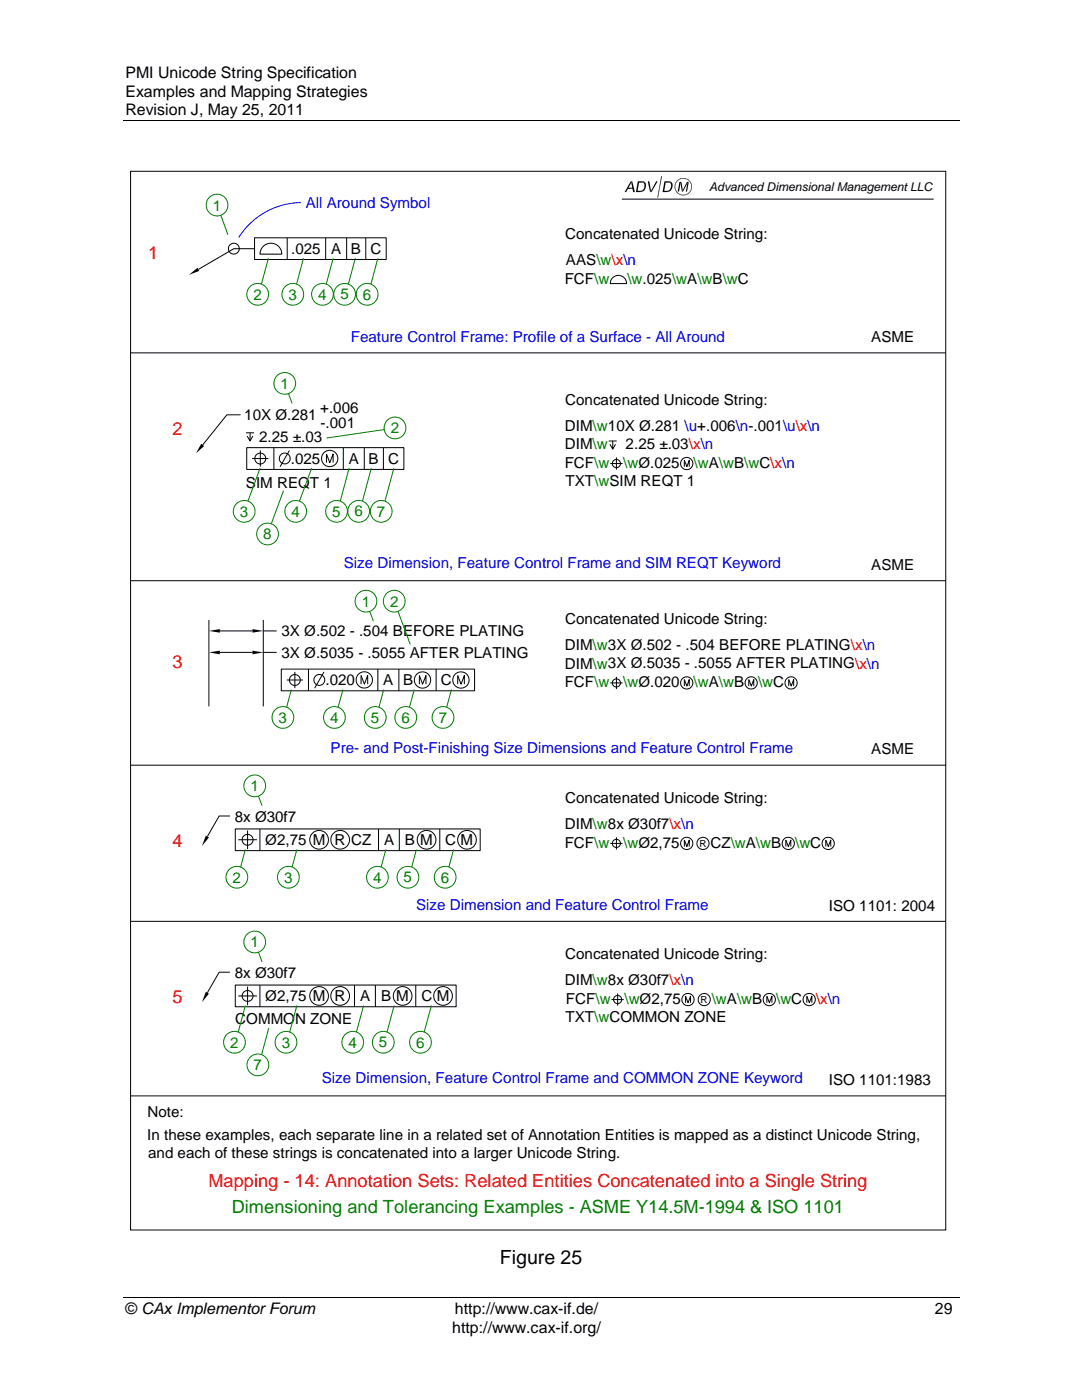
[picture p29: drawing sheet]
<svg xmlns="http://www.w3.org/2000/svg" width="216mm" height="279mm" viewBox="0 0 216 279" stroke-linecap="round" stroke-linejoin="round" font-family="sans-serif">
<defs><g id="words">
<text font-size="3.9" x="99.8" y="252.2">Figure 25</text>
<g font-size="3.6" fill="#e10000">
<text x="29.5" y="51.8">1</text>
<text x="34.4" y="86.7">2</text>
<text x="34.4" y="133.3">3</text>
<text x="34.4" y="169">4</text>
<text x="34.4" y="200.2">5</text>
<text x="41.6" y="236.8">Mapping - 14: Annotation Sets: Related Entities Concatenated into a Single String</text>
</g>
<text font-size="3.6" fill="#007d00" x="46.2" y="242">Dimensioning and Tolerancing Examples - ASME Y14.5M-1994 &amp; ISO 1101</text>
<g font-size="3.2">
<text x="25" y="15.7">PMI Unicode String Specification</text>
<text x="25" y="19.3">Examples and Mapping Strategies</text>
<text x="25" y="22.9">Revision J, May 25, 2011</text>
<text x="25" y="262.3">© CAx Implementor Forum</text>
<text x="90.8" y="262.3">http://www.cax-if.de/</text>
<text x="186.6" y="262.3">29</text>
<text x="90.2" y="266.1">http://www.cax-if.org/</text>
</g>
<g font-size="3" fill="#00f">
<text x="61" y="41.5">All Around Symbol</text>
<text x="70" y="68.2">Feature Control Frame: Profile of a Surface - All Around</text>
<text x="68.6" y="113.4">Size Dimension, Feature Control Frame and SIM REQT Keyword</text>
<text x="66" y="150.2">Pre- and Post-Finishing Size Dimensions and Feature Control Frame</text>
<text x="83" y="181.7">Size Dimension and Feature Control Frame</text>
<text x="64.2" y="216.2">Size Dimension, Feature Control Frame and COMMON ZONE Keyword</text>
</g>
<g font-size="3" fill="#007d00">
<text x="42.5" y="42">1</text>
<text x="50.6" y="59.8">2</text>
<text x="57.6" y="59.8">3</text>
<text x="63.5" y="59.8">4</text>
<text x="67.9" y="59.8">5</text>
<text x="72.4" y="59.8">6</text>
<text x="125.2" y="56.6">\w.025\wA\wB\wC</text>
<text x="56" y="77.6">1</text>
<text x="78" y="86.5">2</text>
<text x="124.4" y="93.3">\wØ.025</text>
<text x="138.4" y="93.3">\wA\wB\wC\x\n</text>
<text x="47.9" y="103.1">3</text>
<text x="52.5" y="107.7">8</text>
<text x="58.2" y="103.1">4</text>
<text x="66.3" y="103.1">5</text>
<text x="70.7" y="103.1">6</text>
<text x="75.2" y="103.1">7</text>
<text x="72.2" y="121.1">1</text>
<text x="77.8" y="121.1">2</text>
<text x="124.4" y="137.1">\wØ.020</text>
<text x="138.4" y="137.1">\wA\wB</text>
<text x="151.3" y="137.1">\wC</text>
<text x="55.6" y="144.3">3</text>
<text x="65.9" y="144.3">4</text>
<text x="74" y="144.3">5</text>
<text x="80.1" y="144.2">6</text>
<text x="87.5" y="144.3">7</text>
<text x="50" y="157.9">1</text>
<text x="124.4" y="169.1">\wØ2,75</text>
<text x="158.7" y="169.1">\wC</text>
<text x="46.4" y="176.2">2</text>
<text x="56.7" y="176.2">3</text>
<text x="74.5" y="176.2">4</text>
<text x="80.5" y="176.1">5</text>
<text x="88" y="176.1">6</text>
<text x="50" y="189.1">1</text>
<text x="124.6" y="200.3">\wØ2,75</text>
<text x="142" y="200.3">\wA\wB</text>
<text x="154.9" y="200.3">\wC</text>
<text x="45.9" y="209.1">2</text>
<text x="56.2" y="209.1">3</text>
<text x="69.5" y="209.1">4</text>
<text x="75.6" y="209">5</text>
<text x="83" y="209.1">6</text>
<text x="50.6" y="213.6">7</text>
</g>
<g font-size="3">
<text x="112.8" y="47.7">Concatenated Unicode String:</text>
<text x="58.1" y="50.7">.025</text>
<text x="66.1" y="50.7">A</text>
<text x="70" y="50.7">B</text>
<text x="73.9" y="50.7">C</text>
<text x="112.9" y="52.9">AAS\w\x\n</text>
<text x="112.7" y="56.6">FCF\w</text>
<text x="173.9" y="68.3">ASME</text>
<text x="48.7" y="83.9">10X Ø.281</text>
<text x="63.9" y="82.5">+.006</text>
<text x="112.8" y="80.7">Concatenated Unicode String:</text>
<text x="51.7" y="88.3">2.25 ±.03</text>
<text x="64" y="85.4">-.001</text>
<text x="112.7" y="86">DIM\w10X Ø.281 \u+.006\n-.001\u\x\n</text>
<text x="112.7" y="89.6">DIM\w</text>
<text x="124.8" y="89.6">2.25 ±.03\x\n</text>
<text x="58" y="92.6">.025</text>
<text x="69.6" y="92.6">A</text>
<text x="73.5" y="92.6">B</text>
<text x="77.4" y="92.6">C</text>
<text x="112.7" y="93.3">FCF\w</text>
<text x="49.1" y="97.4">SIM REQT 1</text>
<text x="112.9" y="97">TXT\wSIM REQT 1</text>
<text x="173.9" y="113.7">ASME</text>
<text x="112.8" y="124.5">Concatenated Unicode String:</text>
<text x="56.2" y="127">3X Ø.502 - .504 BEFORE PLATING</text>
<text x="56.2" y="131.3">3X Ø.5035 - .5055 AFTER PLATING</text>
<text x="112.7" y="129.7">DIM\w3X Ø.502 - .504 BEFORE PLATING\x\n</text>
<text x="64.9" y="136.8">.020</text>
<text x="76.5" y="136.8">A</text>
<text x="80.5" y="136.8">B</text>
<text x="87.9" y="136.8">C</text>
<text x="112.7" y="137.1">FCF\w</text>
<text x="112.7" y="133.4">DIM\w3X Ø.5035 - .5055 AFTER PLATING\x\n</text>
<text x="173.9" y="150.6">ASME</text>
<text x="112.8" y="160.2">Concatenated Unicode String:</text>
<text x="46.8" y="164">8x Ø30f7</text>
<text x="112.7" y="165.5">DIM\w8x Ø30f7\x\n</text>
<text x="52.9" y="168.7">Ø2,75 M R CZ</text>
<text x="76.6" y="168.7">A</text>
<text x="80.8" y="168.7">B M</text>
<text x="88.9" y="168.7">C M</text>
<text x="112.7" y="169.1">FCF\w</text>
<text x="141.8" y="169.1">CZ\wA\wB</text>
<text x="165.4" y="181.7">ISO 1101: 2004</text>
<text x="112.8" y="191.4">Concatenated Unicode String:</text>
<text x="46.8" y="195.2">8x Ø30f7</text>
<text x="112.7" y="196.6">DIM\w8x Ø30f7\x\n</text>
<text x="52.9" y="199.9">Ø2,75 M R</text>
<text x="71.9" y="199.9">A</text>
<text x="76" y="199.9">B M</text>
<text x="84.1" y="199.9">C M</text>
<text x="112.9" y="204">TXT\wCOMMON ZONE</text>
<text x="112.9" y="200.3">FCF\w</text>
<text x="47" y="204.4">COMMON ZONE</text>
<text x="165.4" y="216.6">ISO 1101:1983</text>
<text x="29.4" y="227.5">In these examples, each separate line in a related set of Annotation Entities is mapped as a distinct Unicode String,</text>
<text x="29.4" y="222.8">Note:</text>
<text x="29.6" y="231.2">and each of these strings is concatenated into a larger Unicode String.</text>
</g>
<text font-size="3" fill="#e10000" x="162.8" y="200.3">\x\n</text>
<text font-size="2.4" x="141.5" y="38.2">Advanced Dimensional Management LLC</text>
<g font-size="2">
<text x="139.6" y="169">R</text>
<text x="139.8" y="200.2">R</text>
</g>
</g></defs>
<g fill="none" stroke="#000" stroke-width=".2">
<path d="M24.5 24.1h166.9M26.1 34.2h162.6v211.3h-162.6zM124.1 39.7h62.2M50.8 47.5h26.3v4.3h-26.3zM50.8 49.6h-4.1l-7.1 4.2M52.6 49.1a2.17 2.17 0 0 1 2.3-.4 2.17 2.17 0 0 1 1.3 2h-4.3l.2-.9zM57.3 47.5v4.3M65 47.5v4.3M69.2 47.5v4.3M73 47.5v4.3M122.2 55.5a1.64 1.64 0 0 1 1.8-.4 1.64 1.64 0 0 1 1 1.5h-3.2zM26.1 70.4h162.6"/>
<path d="M48 82.8h-2.7l-4.8 6M49.1 86.4h1.6M49.2 89.3h31.4v4.4h-31.4zM49.9 86.4v1.6l-.6-1M50.3 91.5h3.3M50.4 87l-.5 1M51.9 89.9v3.2M54.7 89.3v4.4M57.7 89.9l-1.8 3.2M65.1 92.3v-1.7l.7 1.7 .7-1.7v1.7M68.5 89.3v4.4M72.7 89.3v4.4"/>
<path d="M76.5 89.3v4.4M121.5 88h1.6M121.8 92.5h2.4M122.3 88v1.6l-.6-.9M122.8 88.7l-.5 .9M123 91.3v2.4M136.6 93.1v-1.3l.5 1.3 .4-1.3v1.3M26.1 115.9h162.6M41.7 123.7v17.3M43.9 125.9h6.5M43.9 130.2h6.5M52.5 123.7v17.3"/>
<path d="M52.5 125.9h2.7M52.5 130.2h2.7M56.1 133.5h38.6v4.4h-38.6zM57.2 135.7h3.3M58.8 134.1v3.2M61.6 133.5v4.4M64.6 134.1l-1.8 3.3M72 136.5v-1.7l.7 1.7 .7-1.7v1.7M75.4 133.5v4.4M79.6 133.5v4.4M83.7 136.5v-1.7l.6 1.7 .7-1.7v1.7M87 133.5v4.4"/>
<path d="M91.3 136.5v-1.7l.7 1.7 .7-1.7v1.7M121.8 136.3h2.4M123 135.1v2.4M136.6 136.9v-1.3l.5 1.3 .4-1.3v1.3M149.4 136.9v-1.3l.5 1.3 .5-1.3v1.3M157.4 136.9v-1.3l.5 1.3 .5-1.3v1.3M26.1 152.7h162.6M45.9 162.9h-2.2l-2.3 4.1M46.9 165.4h48.9v4.4h-48.9zM47.5 167.6h3.8M49.4 165.7v3.8M51.9 165.4v4.4"/>
<path d="M75.5 165.4v4.4M79.7 165.4v4.4M87.8 165.4v4.4M121.8 168.3h2.4M123 167.1v2.4M136.6 168.9v-1.3l.5 1.3 .4-1.3v1.3M156.8 168.9v-1.3l.5 1.3 .5-1.3v1.3M164.8 168.9v-1.3l.5 1.3 .5-1.3v1.3M26.1 183.9h162.6M45.9 194h-2.2l-2.3 4.1M46.9 196.6h44.1v4.3h-44.1zM47.5 198.8h3.8"/>
<path d="M49.4 196.9v3.7M51.9 196.6v4.3M70.7 196.6v4.3M74.9 196.6v4.3M83 196.6v4.3M122 199.5h2.5M123.2 198.3v2.4M26.1 218.7h162.6M136.8 200.1v-1.3l.5 1.3 .5-1.3v1.3M153 200.1v-1.3l.5 1.3 .5-1.3v1.3M161 200.1v-1.3l.5 1.3 .5-1.3v1.3M24.5 259h166.9"/>
<circle cx="46.7" cy="49.6" r="1.08"/>
<circle cx="51.9" cy="91.5" r="1.08"/>
<circle cx="56.8" cy="91.5" r="1.08"/>
<circle cx="65.8" cy="91.5" r="1.63"/>
<circle cx="123" cy="92.5" r=".82"/>
<circle cx="137" cy="92.5" r="1.22"/>
<circle cx="58.8" cy="135.7" r="1.09"/>
<circle cx="63.7" cy="135.7" r="1.08"/>
<circle cx="72.7" cy="135.7" r="1.63"/>
<circle cx="84.3" cy="135.7" r="1.62"/>
<circle cx="92" cy="135.7" r="1.62"/>
<circle cx="123" cy="136.3" r=".81"/>
<circle cx="137" cy="136.3" r="1.22"/>
<circle cx="149.9" cy="136.3" r="1.22"/>
<circle cx="157.9" cy="136.3" r="1.22"/>
<circle cx="49.4" cy="167.6" r="1.08"/>
<circle cx="63.7" cy="167.6" r="1.86"/>
<circle cx="67.9" cy="167.6" r="1.87"/>
<circle cx="85.1" cy="167.6" r="1.86"/>
<circle cx="93.2" cy="167.6" r="1.86"/>
<circle cx="123" cy="168.3" r=".82"/>
<circle cx="137" cy="168.3" r="1.22"/>
<circle cx="140.3" cy="168.3" r="1.21"/>
<circle cx="157.3" cy="168.3" r="1.22"/>
<circle cx="165.3" cy="168.3" r="1.22"/>
<circle cx="49.4" cy="198.8" r="1.08"/>
<circle cx="63.7" cy="198.8" r="1.86"/>
<circle cx="67.9" cy="198.8" r="1.86"/>
<circle cx="80.3" cy="198.8" r="1.87"/>
<circle cx="88.4" cy="198.8" r="1.86"/>
<circle cx="123.2" cy="199.5" r=".81"/>
<circle cx="137.3" cy="199.5" r="1.22"/>
<circle cx="140.5" cy="199.5" r="1.21"/>
<circle cx="153.5" cy="199.5" r="1.22"/>
<circle cx="161.5" cy="199.5" r="1.22"/>
</g>
<g fill="#000">
<path d="M131.9 35.2l-.6 4.2h-.1zM131.9 35.2h.2l-.8 4.2zM134.6 37.1h.1l-.1 .2zM134.6 37.3h.1l-.1 .1zM134.6 37.4h.1l-.1 .1zM134.6 37h.2l-.2 .1zM134.6 37.5h.2l-.2 .2zM134.6 36.9h.2l-.2 .1zM134.6 37.7l.2-.1-.1 .2zM134.7 36.8h.1l-.2 .1zM134.7 37.8l.1-.1-.1 .2zM134.7 36.6l.2 .1-.2 .1z"/>
<path d="M134.7 37.9l.2-.1-.1 .2zM134.6 37.3l.1-.2zM134.6 37.4l.1-.1zM134.7 37.4l-.1 .1zM134.8 36.5l.1 .1h-.2zM134.6 37.1l.2-.1zM134.8 37.5l-.2 .2zM134.8 38l.1-.1-.1 .2zM134.6 37l.2-.1v.1zM134.8 37.6l-.1 .2zM134.6 36.9l.2-.1zM134.8 37.7l-.1 .2z"/>
<path d="M134.8 36.4l.2 .1h-.2zM134.8 38.1h.2l-.1 .1zM134.7 36.8l.2-.1zM134.9 37.8l-.1 .2zM134.9 36.3l.1 .1h-.2zM134.7 36.6h.2zM134.9 37.9l-.1 .2zM134.9 38.2h.1v.2zM134.8 36.5h.2zM135 38.1v.1h-.1zM135 36.2l.1 .1h-.2zM135 38.4l.1-.1v.1z"/>
<path d="M134.8 36.4h.2zM135 38.2v.2zM135.1 36.1l.1 .1h-.2zM135.1 38.4h.1v.1zM134.9 36.3h.2zM135.1 38.3v.1zM135.1 36.1l.1-.1v.1zM135.2 38.4v.2zM135 36.2h.2zM135.2 38.4v.1zM135.2 36h.1zM135.1 36.1h.1z"/>
<path d="M135.3 38.5l.1 .2-.2-.1zM135.3 38.5l.1 .2zM135.2 35.9l.2-.1v.2zM135.4 38.6l.1 .2zM135.2 35.9l.2 .1zM135.4 35.8l.1 .1zM135.5 38.7l.1 .1zM135.4 35.8l.1 .1-.1 .1zM135.5 35.8l.1-.1 .1 .1zM135.7 38.7v.2l-.1-.1zM135.5 35.8h.2zM135.7 38.7v.2z"/>
<path d="M135.6 35.7l.1-.1 .1 .2zM135.8 38.7v.2zM135.6 35.7l.2 .1zM135.7 35.6l.2 .1zM135.9 38.8v.2l-.1-.1zM135.9 38.8v.2zM135.8 35.6l.2 .1zM136 38.8l.1 .2h-.2zM136 38.8l.1 .2zM135.9 35.6l.2-.1v.2zM136.1 38.8l.1 .2zM135.9 35.6l.2 .1z"/>
<path d="M136.1 35.5l.1 .2zM136.2 38.9l.1 .1h-.1zM136.2 38.9l.1 .1zM136.2 35.5h.1v.2zM136.2 35.5l.1 .2zM136.3 38.9l.2 .1zM136.3 35.5l.2 .2zM136.5 38.9l.1 .1h-.1zM136.5 38.9l.1 .1zM136.5 35.5l.1 .2zM136.6 38.8l.1 .2zM136.6 35.5l.1 .2z"/>
<path d="M136.7 38.8l.2 .1zM136.7 38.8l.2 .1-.2 .1zM136.7 35.6l.1 .1zM136.8 38.8l.1-.1 .1 .2zM136.7 35.6h.2l-.1 .1zM136.8 38.8l.2 .1zM136.9 35.6v.2zM136.9 38.7l.2 .1zM136.9 35.6h.1l-.1 .2zM136.9 38.7l.2 .1-.1 .1zM137 35.6v.2zM137 38.7l.2 .1z"/>
<path d="M137.1 35.7v.2zM137.1 38.7h.2zM137.1 38.7h.2l-.1 .1zM137.2 35.8v.2zM137.2 38.6h.2zM137.3 35.8v.2zM137.2 35.8h.1l-.1 .2zM137.2 38.6h.2l-.1 .1zM137.3 38.5h.2zM137.4 35.9v.2zM137.3 38.5h.2l-.1 .1zM137.4 38.4h.2z"/>
<path d="M137.5 36v.2zM137.6 38.3l.1 .1h-.2zM137.4 35.9l.1 .1-.1 .1zM137.4 38.4h.2l-.1 .1zM137.5 36.2l.1-.1v.2zM137.7 38.2h.1l-.2 .1zM137.5 38.4h.2zM137.6 36.3l.1-.1v.2zM137.7 38.1h.1l-.1 .1zM137.6 36.1v.2zM137.6 38.3l.2-.1-.1 .2zM137.7 36.4l.1-.1-.1 .2z"/>
<path d="M137.8 37.9l.1 .1-.2 .1zM137.7 36.5l.1-.1v.2zM137.7 36.2l.1 .1-.1 .1zM137.7 38.2l.1-.1v.1zM137.8 37.8l.2 .1h-.2zM137.8 36.6l.1-.1-.1 .2zM137.9 37.7l.1 .1h-.2zM137.8 36.3l-.1 .2zM137.7 38.1l.2-.1zM137.8 36.7l.2-.1-.1 .2zM137.9 37.6l.2 .1h-.2zM137.9 36.8h.1l-.1 .1z"/>
<path d="M137.9 37.5h.2l-.2 .1zM137.9 36.9h.2l-.2 .1zM137.8 36.4l.1 .1-.1 .1zM137.8 37.9h.2l-.1 .1zM137.9 37.4h.2l-.2 .1zM137.9 37.1h.2l-.2 .2zM137.9 37h.2l-.2 .1zM137.9 37.3h.2l-.2 .1zM137.9 36.5l-.1 .2zM137.8 37.8h.2v.1zM138 36.6v.2h-.1zM137.9 37.7h.2z"/>
<path d="M138 36.8l-.1 .1zM137.9 37.6l.2-.1v.2zM138.1 36.9l-.2 .1zM137.9 37.5l.2-.1v.1zM137.9 37.3l.2-.2v.2zM138.1 37l-.2 .1zM137.9 37.4l.2-.1v.1zM37.7 54.9l1.7-1.5 .4 .7zM40.2 88.6l.5 .4-1.6 1.5zM41.7 125.9l2.2-.4v.8zM41.7 130.2l2.2-.3v.7zM50.4 125.5l2.1 .4-2.1 .4z"/>
<path d="M50.4 129.9l2.1 .3-2.1 .4zM41.1 166.8l.6 .3-1.4 1.7zM41.1 197.9l.6 .4-1.4 1.7z"/>
<path d="M125.9 36.2h.3l-.8 1.3 .8 .2h-.9l-.4 .6h-.3z" fill-rule="evenodd"/>
<path d="M126.2 36.2l.5 2.1h-.4l-.1-.6-.8-.2h.8a1.16 1.16 0 0 1 0-1.3z" fill-rule="evenodd"/>
<path d="M127.3 36.2h1.1l.3 .2h-1.2l-.3 1.7 1.1 .1-1.4 .1z" fill-rule="evenodd"/>
<path d="M128 36.4h.7a1.37 1.37 0 0 1-.4 1.8l-1.1-.1a1.01 1.01 0 0 0 1.2-.4 1.01 1.01 0 0 0 0-1.2z" fill-rule="evenodd"/>
<path d="M129.3 36.2h.3l.3 1.9-.2 .2z" fill-rule="evenodd"/>
<path d="M130.9 36.2h.3l-1.2 2.1h-.3z" fill-rule="evenodd"/>
<path d="M132.6 36.2h1.1l.3 .2h-1.2l-.3 1.7 1.1 .1-1.4 .1z" fill-rule="evenodd"/>
<path d="M133.3 36.4h.7a1.38 1.38 0 0 1-.4 1.8l-1.1-.1a1 1 0 0 0 1.2-.4 1 1 0 0 0-.1-1.2z" fill-rule="evenodd"/>
<path d="M135.6 36.3h.4l-.2 .3-.3 1.6h-.3z" fill-rule="evenodd"/>
<path d="M136 36.3l.2 1.6-.1 .3-.3-1.6z" fill-rule="evenodd"/>
<path d="M137.1 36.3h.3l-1.1 1.9h-.2z" fill-rule="evenodd"/>
<path d="M137.4 36.3l-.3 1.9h-.2l.2-1.6z" fill-rule="evenodd"/>
</g>
<path d="M60 40.4a14.9 14.9 0 0 0-12.4 7" fill="none" stroke="#00f" stroke-width=".2"/>
<g fill="none" stroke="#007d00" stroke-width=".2">
<path d="M44.1 43l1.4 3.9M53.6 51.5l-1.4 5.2M60.6 51.5l-1.4 5.2M66.5 51.5l-1.4 5.2M70.9 51.5l-1.4 5.2M75.4 51.5l-1.4 5.2M57.6 78.5l.7 2M51.9 93.4l-2.4 6.6M56.6 97.9l-2.5 6.6M62.2 93.4l-2.4 6.6M69.7 93.4l-1.8 6.6M74.1 93.4l-1.8 6.6"/>
<path d="M76.7 85.7l-11.5 1.7M78.6 93.4l-1.8 6.6M58.1 137.6l-.9 3.5M68.4 137.6l-.9 3.5M73.8 122l.7 2M76.6 137.6l-1 3.5M79.4 122l2.5 6.6M82.7 137.6l-1 3.5M90.1 137.6l-1 3.5M51.6 158.9l.7 1.9M49 169.5l-1 3.5M59.2 169.5l-.9 3.5"/>
<path d="M77 169.5l-1 3.5M83.1 169.5l-.9 3.5M90.5 169.5l-.9 3.5M51.6 190l.7 2M49 200.7l-1.5 5.3M53.6 205.2l-1.4 5.3M59.2 200.7l-1.4 5.3M72.6 200.7l-1.5 5.3M78.6 200.7l-1.4 5.3M86.1 200.7l-1.5 5.3"/>
<circle cx="43.3" cy="40.9" r="2.16"/>
<circle cx="51.4" cy="58.7" r="2.16"/>
<circle cx="58.4" cy="58.7" r="2.17"/>
<circle cx="64.3" cy="58.7" r="2.16"/>
<circle cx="68.8" cy="58.7" r="2.17"/>
<circle cx="73.3" cy="58.7" r="2.17"/>
<circle cx="56.8" cy="76.5" r="2.17"/>
<circle cx="78.8" cy="85.4" r="2.17"/>
<circle cx="48.7" cy="102.1" r="2.17"/>
<circle cx="53.4" cy="106.6" r="2.17"/>
<circle cx="59" cy="102.1" r="2.17"/>
<circle cx="67.2" cy="102.1" r="2.17"/>
<circle cx="71.6" cy="102.1" r="2.17"/>
<circle cx="73" cy="120" r="2.17"/>
<circle cx="76.1" cy="102.1" r="2.17"/>
<circle cx="78.7" cy="120" r="2.17"/>
<circle cx="50.8" cy="156.8" r="2.17"/>
<circle cx="56.4" cy="143.2" r="2.17"/>
<circle cx="66.7" cy="143.2" r="2.17"/>
<circle cx="74.9" cy="143.2" r="2.17"/>
<circle cx="81" cy="143.2" r="2.17"/>
<circle cx="88.4" cy="143.2" r="2.17"/>
<circle cx="47.3" cy="175.1" r="2.17"/>
<circle cx="57.5" cy="175.1" r="2.16"/>
<circle cx="75.3" cy="175.1" r="2.17"/>
<circle cx="81.4" cy="175.1" r="2.17"/>
<circle cx="88.8" cy="175.1" r="2.17"/>
<circle cx="50.8" cy="188" r="2.17"/>
<circle cx="46.8" cy="208" r="2.17"/>
<circle cx="51.5" cy="212.5" r="2.17"/>
<circle cx="57.1" cy="208" r="2.17"/>
<circle cx="70.4" cy="208" r="2.17"/>
<circle cx="76.5" cy="208" r="2.17"/>
<circle cx="83.9" cy="208" r="2.17"/>
</g>
<use href="#words"/>
</svg>
